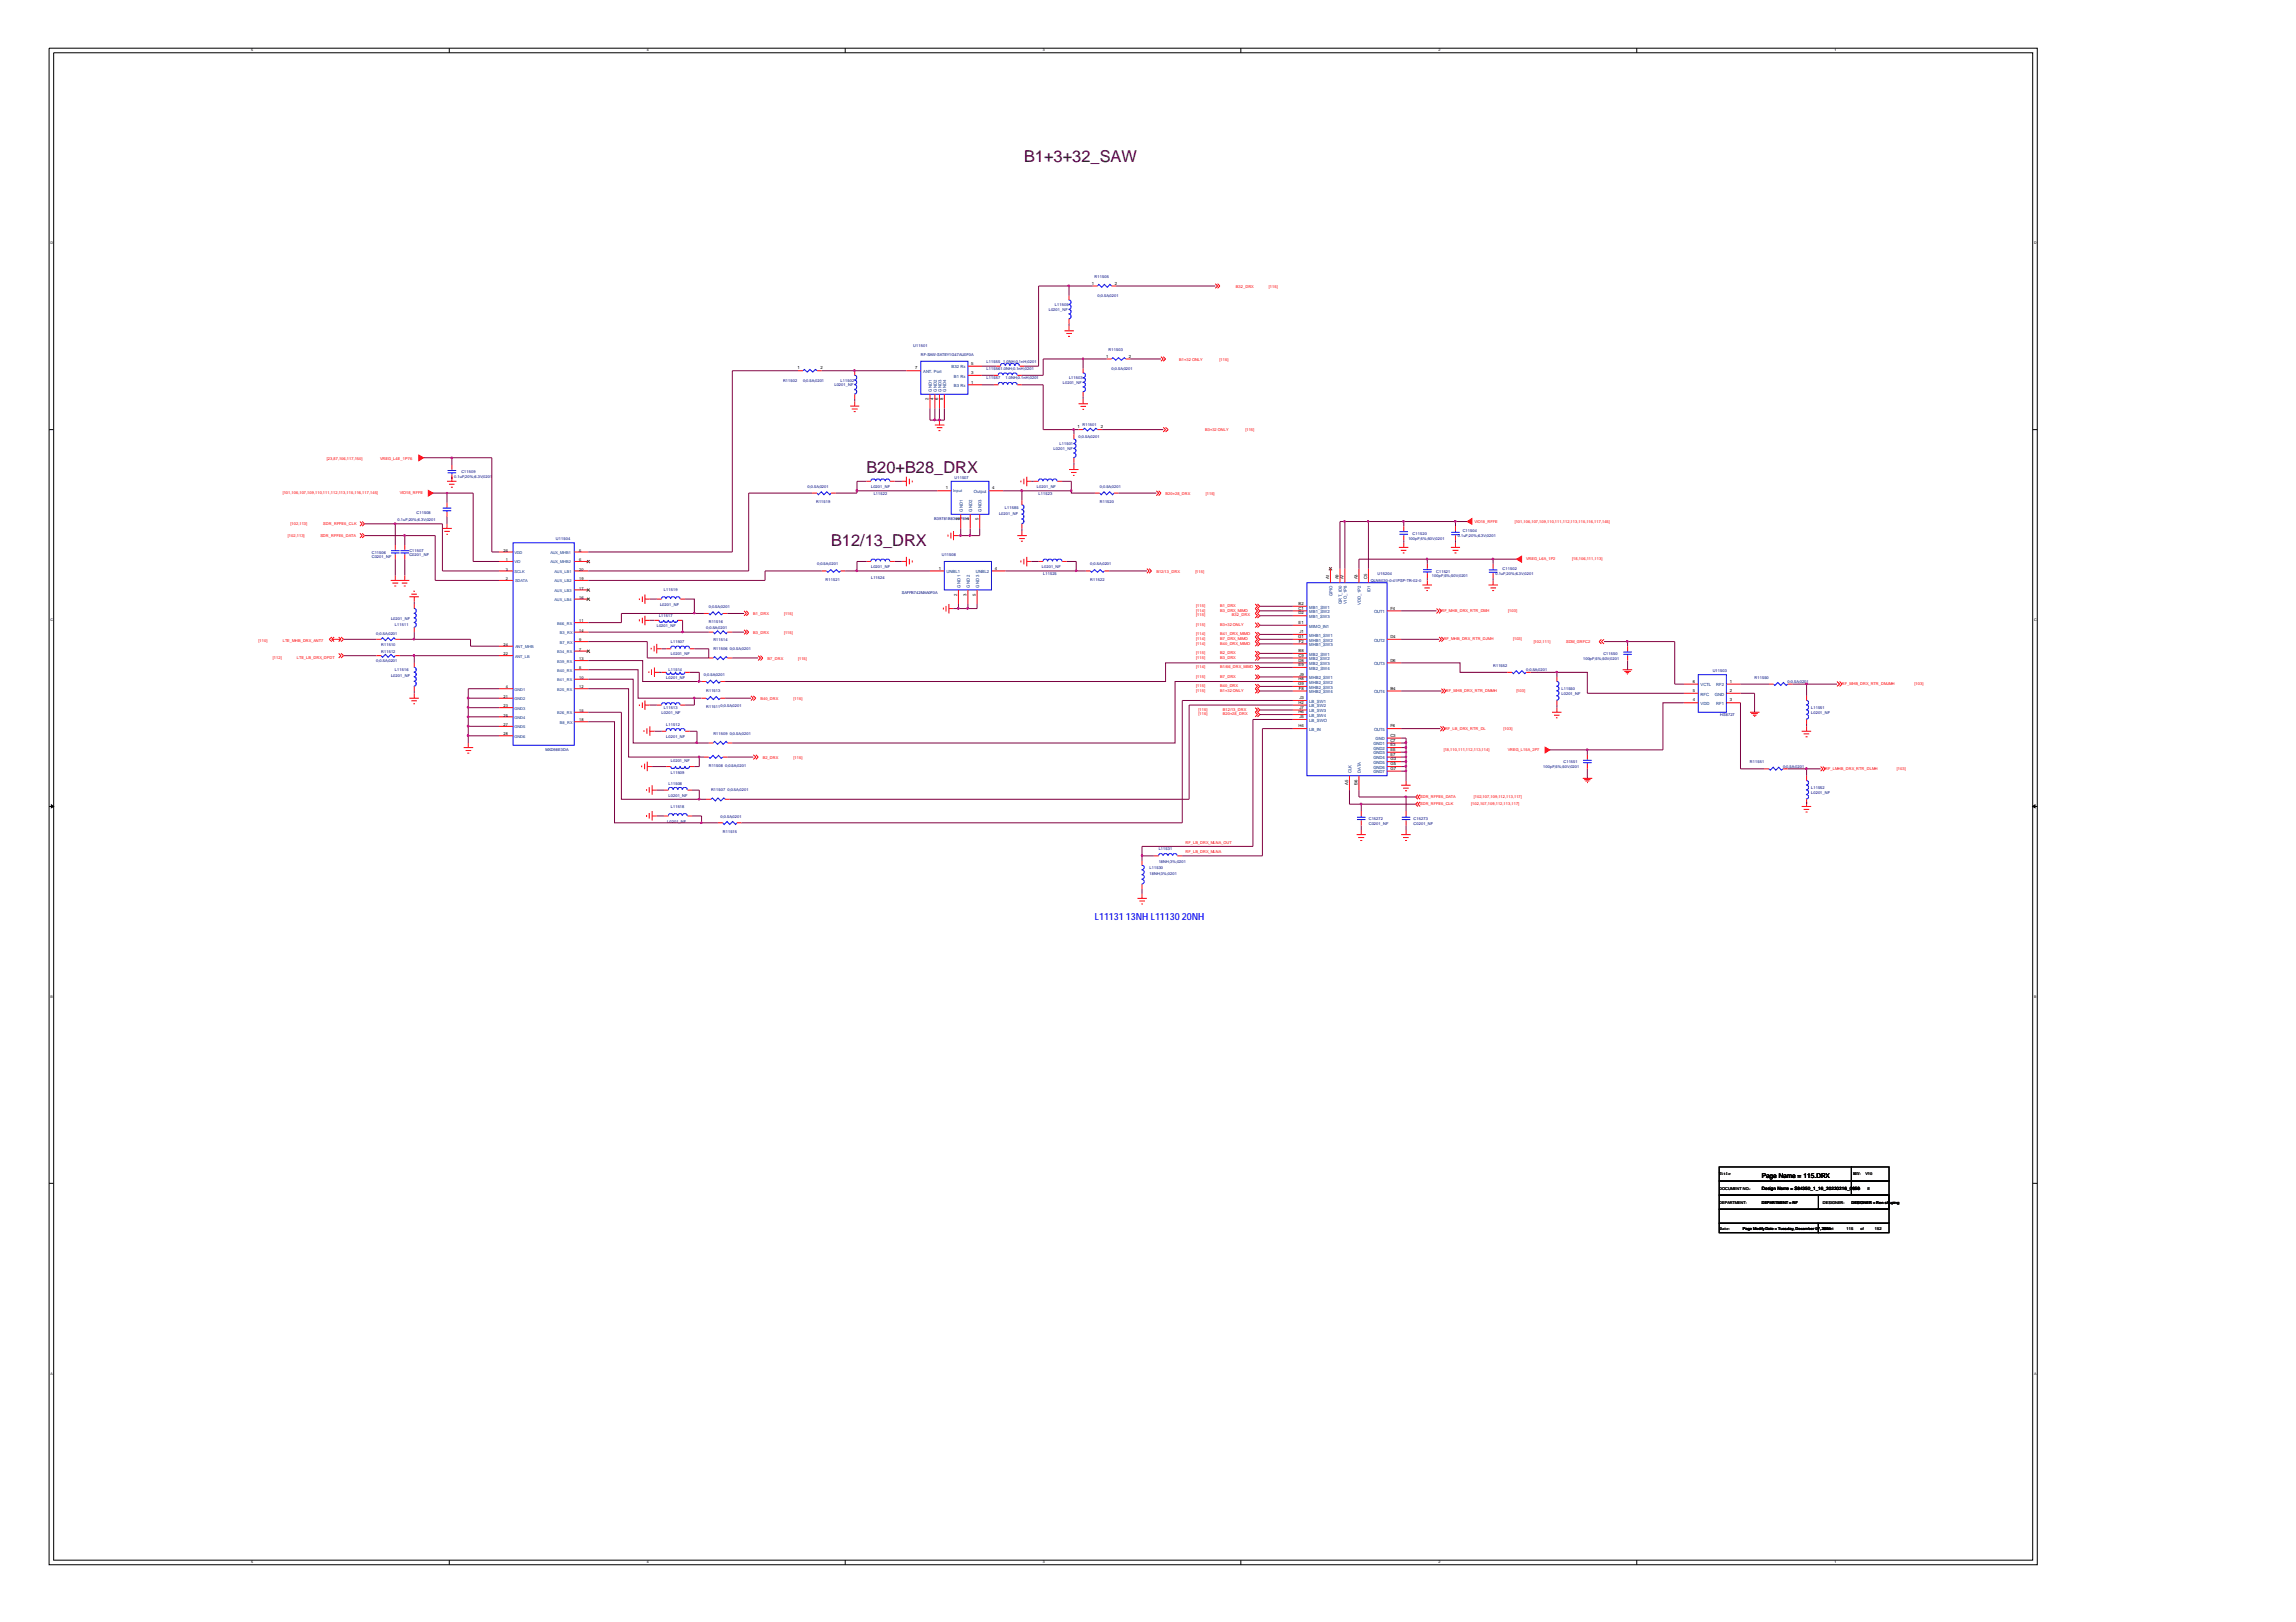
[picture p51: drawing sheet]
<svg xmlns="http://www.w3.org/2000/svg" width="297mm" height="210mm" viewBox="0 0 297 210" stroke-linecap="round" stroke-linejoin="round" font-family="sans-serif">
<defs><g id="words">
<g font-size="2.1" fill="#400040">
<text x="132.5" y="21">B1+3+32_SAW</text>
<text x="112.1" y="61.2">B20+B28_DRX</text>
<text x="107.5" y="70.7">B12/13_DRX</text>
</g>
<g font-size="1.3" fill="#00f">
<text x="141.6" y="119">L11131</text>
<text x="145.7" y="119">13NH L11130</text>
<text x="152.9" y="119">20NH</text>
</g>
<text font-size=".8" x="227.9" y="152.4">Page Name = 115.DRX</text>
<g font-size=".6">
<text x="141.3" y="36.8">1</text>
<text x="144.2" y="36.8">2</text>
<text x="103.2" y="47.8">1</text>
<text x="106.1" y="47.8">2</text>
<text x="118.4" y="47.8">7</text>
<text x="125.6" y="47.2">5</text>
<text x="143.1" y="46.3">1</text>
<text x="146" y="46.3">2</text>
<text x="120.1" y="51.8" transform="rotate(-90 120.1 51.8)">2</text>
<text x="120.8" y="51.8" transform="rotate(-90 120.8 51.8)">4</text>
<text x="121.4" y="51.8" transform="rotate(-90 121.4 51.8)">6</text>
<text x="122" y="51.8" transform="rotate(-90 122 51.8)">8</text>
<text x="125.6" y="48.4">3</text>
<text x="125.6" y="49.6">1</text>
<text x="139.4" y="55.4">1</text>
<text x="142.4" y="55.4">2</text>
<text x="122.3" y="63.3">1</text>
<text x="128.4" y="63.3">4</text>
<text x="124.1" y="67.3" transform="rotate(-90 124.1 67.3)">2</text>
<text x="125.3" y="67.3" transform="rotate(-90 125.3 67.3)">3</text>
<text x="126.6" y="67.3" transform="rotate(-90 126.6 67.3)">5</text>
<text x="121.5" y="73.7">1</text>
<text x="123.8" y="77.1" transform="rotate(-90 123.8 77.1)">2</text>
<text x="125.1" y="77.1" transform="rotate(-90 125.1 77.1)">3</text>
<text x="126.2" y="77.1" transform="rotate(-90 126.2 77.1)">5</text>
<text x="128.7" y="73.7">4</text>
<text x="172" y="75" transform="rotate(-90 172 75)">A1</text>
<text x="173.2" y="75" transform="rotate(-90 173.2 75)">A9</text>
<text x="173.8" y="75" transform="rotate(-90 173.8 75)">A7</text>
<text x="175.6" y="75" transform="rotate(-90 175.6 75)">A3</text>
<text x="176.9" y="75" transform="rotate(-90 176.9 75)">C5</text>
<text x="167.9" y="82.6">G1</text>
<text x="168" y="78.3">B2</text>
<text x="168" y="78.9">C1</text>
<text x="168" y="79.5">D2</text>
<text x="168" y="80.7">E1</text>
<text x="168" y="83.2">F2</text>
<text x="168.1" y="81.9">J1</text>
<text x="179.9" y="82.6">D4</text>
<text x="179.9" y="78.9">F4</text>
<text x="167.9" y="88.7">G9</text>
<text x="168" y="84.4">B8</text>
<text x="168" y="85">C9</text>
<text x="168" y="85.6">D8</text>
<text x="168" y="86.2">E9</text>
<text x="168" y="88">H8</text>
<text x="168" y="89.3">F8</text>
<text x="168.1" y="87.4">J9</text>
<text x="179.9" y="89.3">B4</text>
<text x="179.9" y="85.6">D6</text>
<text x="219" y="89.5">5</text>
<text x="219" y="88.4">6</text>
<text x="223.8" y="88.4">1</text>
<text x="223.8" y="89.5">2</text>
<text x="168" y="91.1">H2</text>
<text x="168" y="94.1">H4</text>
<text x="168" y="92.3">H6</text>
<text x="168.1" y="90.5">J3</text>
<text x="168.1" y="92.9">J5</text>
<text x="168.1" y="91.7">J7</text>
<text x="179.9" y="95.3">C3</text>
<text x="179.9" y="96">C7</text>
<text x="179.9" y="94.1">F6</text>
<text x="219" y="90.8">4</text>
<text x="223.8" y="90.8">3</text>
<text x="174.4" y="101.5" transform="rotate(-90 174.4 101.5)">A5</text>
<text x="175.6" y="101.5" transform="rotate(-90 175.6 101.5)">B6</text>
<text x="179.9" y="96.6">E3</text>
<text x="179.9" y="97.2">E5</text>
<text x="179.9" y="97.8">E7</text>
<text x="179.9" y="98.4">G3</text>
<text x="179.9" y="99">G5</text>
<text x="179.9" y="99.6">G7</text>
<text x="227.9" y="154">Design Name = S84350_1_16_20220216_0959</text>
</g>
<g font-size=".6" fill="#004080">
<text x="123.1" y="47.7">B32 Rx</text>
<text x="119.4" y="48.3">ANT. Port</text>
<text x="120.6" y="50.7" transform="rotate(-90 120.6 50.7)">GND1</text>
<text x="121.2" y="50.7" transform="rotate(-90 121.2 50.7)">GND2</text>
<text x="121.8" y="50.7" transform="rotate(-90 121.8 50.7)">GND3</text>
<text x="122.4" y="50.7" transform="rotate(-90 122.4 50.7)">GND4</text>
<text x="123.4" y="48.9">B1 Rx</text>
<text x="123.4" y="50.1">B3 Rx</text>
<text x="126" y="63.8">Output</text>
<text x="124.5" y="66.3" transform="rotate(-90 124.5 66.3)">GND1</text>
<text x="125.8" y="66.3" transform="rotate(-90 125.8 66.3)">GND2</text>
<text x="127" y="66.3" transform="rotate(-90 127 66.3)">GND3</text>
<text x="122.5" y="74.2">UNBL1</text>
<text x="124.2" y="76" transform="rotate(-90 124.2 76)">GND1</text>
<text x="125.5" y="76" transform="rotate(-90 125.5 76)">GND2</text>
<text x="126.2" y="74.2">UNBL2</text>
<text x="126.7" y="76" transform="rotate(-90 126.7 76)">GND3</text>
<text x="172.4" y="77.2" transform="rotate(-90 172.4 77.2)">GPIO</text>
<text x="177.3" y="76.6" transform="rotate(-90 177.3 76.6)">ID1</text>
<text x="169.4" y="78.8">MB1_SW1</text>
<text x="169.4" y="79.3">MB1_SW2</text>
<text x="169.4" y="80">MB1_SW3</text>
<text x="169.4" y="81.2">MIMO_IN1</text>
<text x="169.4" y="83.6">MHB1_SW3</text>
<text x="169.4" y="83">MHB1_SW2</text>
<text x="169.4" y="82.4">MHB1_SW1</text>
<text x="173.6" y="78.2" transform="rotate(-90 173.6 78.2)">QRT_ID0</text>
<text x="174.2" y="78.1" transform="rotate(-90 174.2 78.1)">VIO_1P8</text>
<text x="176.1" y="78.3" transform="rotate(-90 176.1 78.3)">VDD_1P2</text>
<text x="177.8" y="83">OUT2</text>
<text x="177.8" y="79.3">OUT1</text>
<text x="169.4" y="84.9">MB2_SW1</text>
<text x="169.4" y="85.4">MB2_SW2</text>
<text x="169.4" y="86.1">MB2_SW3</text>
<text x="169.4" y="86.7">MB2_SW4</text>
<text x="169.4" y="89.7">MHB2_SW4</text>
<text x="169.4" y="89.1">MHB2_SW3</text>
<text x="169.4" y="88.5">MHB2_SW2</text>
<text x="169.4" y="87.9">MHB2_SW1</text>
<text x="177.8" y="89.7">OUT4</text>
<text x="177.8" y="86.1">OUT3</text>
<text x="220" y="88.8">VCTL</text>
<text x="222" y="88.8">RF2</text>
<text x="169.4" y="91.5">LB_SW2</text>
<text x="169.4" y="94.6">LB_IN</text>
<text x="169.4" y="92.8">LB_SW4</text>
<text x="169.4" y="90.9">LB_SW1</text>
<text x="169.4" y="93.4">LB_SWO</text>
<text x="169.4" y="92.2">LB_SW3</text>
<text x="177.8" y="94.6">OUT5</text>
<text x="178" y="95.8">GND</text>
<text x="220" y="91.2">VDD</text>
<text x="220" y="90">RFC</text>
<text x="221.9" y="90">GND</text>
<text x="222" y="91.2">RF1</text>
<text x="174.8" y="100.1" transform="rotate(-90 174.8 100.1)">CLK</text>
<text x="176.1" y="100.1" transform="rotate(-90 176.1 100.1)">DATA</text>
<text x="177.7" y="96.4">GND1</text>
<text x="177.7" y="97">GND2</text>
<text x="177.7" y="97.6">GND3</text>
<text x="177.7" y="98.3">GND4</text>
<text x="177.7" y="98.9">GND5</text>
<text x="177.7" y="99.5">GND6</text>
<text x="177.7" y="100.1">GND7</text>
</g>
<g font-size=".5">
<text x="32.5" y="6.7">5</text>
<text x="83.7" y="6.7">4</text>
<text x="134.9" y="6.7">3</text>
<text x="186.1" y="6.7">2</text>
<text x="237.3" y="6.7">1</text>
<text x="6.5" y="31.6">D</text>
<text x="263.1" y="31.6">D</text>
<text x="65.2" y="71.4">26</text>
<text x="74.9" y="71.4">5</text>
<text x="65.4" y="72.6">1</text>
<text x="65.4" y="73.8">3</text>
<text x="65.4" y="75.1">2</text>
<text x="74.9" y="73.8">20</text>
<text x="74.9" y="75.1">19</text>
<text x="74.9" y="76.3">17</text>
<text x="74.9" y="77.5">16</text>
<text x="74.9" y="72.6">6</text>
<text x="6.5" y="80.4">C</text>
<text x="65.2" y="83.6">24</text>
<text x="74.9" y="80.5">11</text>
<text x="74.9" y="83">9</text>
<text x="74.9" y="81.8">14</text>
<text x="263.1" y="80.4">C</text>
<text x="65.2" y="84.8">22</text>
<text x="65.4" y="89.1">4</text>
<text x="74.9" y="86.6">8</text>
<text x="74.9" y="87.9">10</text>
<text x="74.9" y="89.1">12</text>
<text x="74.9" y="84.2">7</text>
<text x="74.9" y="85.4">13</text>
<text x="65.2" y="90.3">21</text>
<text x="65.2" y="91.5">23</text>
<text x="65.2" y="92.7">25</text>
<text x="65.2" y="94">27</text>
<text x="65.2" y="95.2">28</text>
<text x="74.9" y="92.1">15</text>
<text x="74.9" y="93.4">18</text>
<text x="6.5" y="129.1">B</text>
<text x="263.1" y="129.1">B</text>
<text x="222.4" y="152.1">Title</text>
<text x="222.4" y="153.9">DOCUMENT NO.:</text>
<text x="222.4" y="155.8">DEPARTMENT:</text>
<text x="227.9" y="155.8">DEPARTMENT = RF</text>
<text x="235.8" y="155.8">DESIGNER:</text>
<text x="239.5" y="155.8">DESIGNER = Ren shuping</text>
<text x="239.7" y="153.9">Size</text>
<text x="239.7" y="152.1">REV:</text>
<text x="241.3" y="152.1">V10</text>
<text x="241.6" y="153.9">E</text>
<text x="222.5" y="159.1">Date:</text>
<text x="225.5" y="159.2">Page ModifyDate = Tuesday, December 07, 2021</text>
<text x="235.8" y="159.2">Sheet</text>
<text x="238.9" y="159.2">115</text>
<text x="240.7" y="159.2">of</text>
<text x="242.6" y="159.2">152</text>
<text x="6.5" y="177.9">A</text>
<text x="263.1" y="177.9">A</text>
<text x="32.5" y="202.3">5</text>
<text x="83.7" y="202.3">4</text>
<text x="134.9" y="202.3">3</text>
<text x="186.1" y="202.3">2</text>
<text x="237.3" y="202.3">1</text>
</g>
<g font-size=".5" fill="#000080">
<text x="141.6" y="35.9">R11505</text>
<text x="135.7" y="40.3">L0201_NF</text>
<text x="136.5" y="39.6">L11505</text>
<text x="142" y="38.5">0;0.5A;0201</text>
<text x="118.2" y="44.8">U11501</text>
<text x="119.1" y="46">RF-SAW-SATEY1G47AU0F0A</text>
<text x="127.6" y="47.9">L115561.0NH;0.1nH;0201</text>
<text x="127.6" y="47">L11555</text>
<text x="129.8" y="47">1.0NH;0.1nH;0201</text>
<text x="143.4" y="45.4">R11503</text>
<text x="143.8" y="47.9">0;0.5A;0201</text>
<text x="101.3" y="49.4">R11502</text>
<text x="103.9" y="49.5">0;0.5A;0201</text>
<text x="107.9" y="50">L0201_NF</text>
<text x="108.8" y="49.4">L11502</text>
<text x="127.6" y="49.1">L11557</text>
<text x="130.1" y="49.1">1.0NH;0.1nH;0201</text>
<text x="137.5" y="49.7">L0201_NF</text>
<text x="138.3" y="49.1">L11503</text>
<text x="136.3" y="58.2">L0201_NF</text>
<text x="137.1" y="57.6">L11501</text>
<text x="139.5" y="56.7">0;0.5A;0201</text>
<text x="140" y="55.2">R11501</text>
<text x="58.8" y="61.9">0.1uF;20%;6.3V;0201</text>
<text x="59.7" y="61.3">C11509</text>
<text x="104.5" y="63.1">0;0.5A;0201</text>
<text x="105.6" y="65.1">R11519</text>
<text x="112.7" y="63.2">L0201_NF</text>
<text x="113" y="64">L11522</text>
<text x="123.5" y="61.9">U11507</text>
<text x="130" y="65.8">L11585</text>
<text x="134.2" y="63.2">L0201_NF</text>
<text x="134.4" y="64">L11523</text>
<text x="142.3" y="65.1">R11520</text>
<text x="142.3" y="63.1">0;0.5A;0201</text>
<text x="48.1" y="71.6">C11506</text>
<text x="51.4" y="67.4">0.1uF;20%;6.3V;0201</text>
<text x="53" y="71.4">C11507</text>
<text x="53" y="71.9">C0201_NF</text>
<text x="53.9" y="66.5">C11508</text>
<text x="71.9" y="69.9">U11504</text>
<text x="120.9" y="67.3">B39781B8369P810</text>
<text x="121.8" y="71.9">U11508</text>
<text x="129.2" y="66.6">L0201_NF</text>
<text x="182.2" y="69.8">100pF;5%;50V;0201</text>
<text x="182.8" y="69.2">C11520</text>
<text x="188.6" y="69.5">0.1uF;20%;6.3V;0201</text>
<text x="189.2" y="68.9">C11504</text>
<text x="48.1" y="72.2">C0201_NF</text>
<text x="85.9" y="76.5">L11519</text>
<text x="105.7" y="73.2">0;0.5A;0201</text>
<text x="106.8" y="75.2">R11521</text>
<text x="112.7" y="75">L11524</text>
<text x="112.7" y="73.5">L0201_NF</text>
<text x="116.7" y="76.8">SAFFB742MAA0F0A</text>
<text x="134.8" y="73.5">L0201_NF</text>
<text x="135" y="74.4">L11525</text>
<text x="141.1" y="75.2">R11522</text>
<text x="141.1" y="73.2">0;0.5A;0201</text>
<text x="177.3" y="75.3">QLN5030-0-41PSP-TR-02-0</text>
<text x="178.2" y="74.4">U15204</text>
<text x="185.3" y="74.7">100pF;5%;50V;0201</text>
<text x="185.8" y="74.1">C11521</text>
<text x="193.5" y="74.4">0.1uF;20%;6.3V;0201</text>
<text x="194.4" y="73.8">C11502</text>
<text x="48.7" y="82.2">0;0.5A;0201</text>
<text x="49.3" y="83.5">R11510</text>
<text x="50.6" y="80.2">L0201_NF</text>
<text x="51.1" y="81">L11511</text>
<text x="85" y="81.1">L0201_NF</text>
<text x="85.3" y="79.9">L11517</text>
<text x="85.4" y="78.4">L0201_NF</text>
<text x="86.8" y="83.2">L11507</text>
<text x="91.4" y="81.4">0;0.5A;0201</text>
<text x="91.7" y="80.7">R11516</text>
<text x="91.7" y="78.7">0;0.5A;0201</text>
<text x="92.3" y="82.9">R11514</text>
<text x="48.7" y="85.7">0;0.5A;0201</text>
<text x="49.3" y="84.5">R11512</text>
<text x="50.6" y="87.6">L0201_NF</text>
<text x="51.1" y="86.9">L11516</text>
<text x="86.2" y="87.8">L0201_NF</text>
<text x="86.5" y="86.9">L11514</text>
<text x="86.8" y="84.8">L0201_NF</text>
<text x="91.1" y="87.5">0;0.5A;0201</text>
<text x="91.4" y="89.5">R11513</text>
<text x="92.3" y="84.1">R11506</text>
<text x="94.4" y="84.1">0;0.5A;0201</text>
<text x="193.2" y="86.3">R11552</text>
<text x="197.4" y="86.9">0;0.5A;0201</text>
<text x="202" y="89.3">L11550</text>
<text x="202" y="89.9">L0201_NF</text>
<text x="204.8" y="85.4">100pF;5%;50V;0201</text>
<text x="207.4" y="84.8">C11550</text>
<text x="221.6" y="87">U11503</text>
<text x="227" y="87.8">R11550</text>
<text x="231.3" y="88.4">0;0.5A;0201</text>
<text x="85.6" y="92.4">L0201_NF</text>
<text x="85.9" y="91.8">L11513</text>
<text x="86.2" y="93.9">L11512</text>
<text x="86.2" y="95.5">L0201_NF</text>
<text x="91.4" y="91.7">R11511</text>
<text x="92.3" y="95.1">R11509</text>
<text x="93.2" y="91.5">0;0.5A;0201</text>
<text x="94.4" y="95.1">0;0.5A;0201</text>
<text x="222.5" y="92.7">HS8727</text>
<text x="234.3" y="91.8">L11551</text>
<text x="234.3" y="92.4">L0201_NF</text>
<text x="70.6" y="97.2">MXD98E3DA</text>
<text x="86.5" y="101.5">L11508</text>
<text x="86.8" y="100.2">L11509</text>
<text x="86.8" y="98.6">L0201_NF</text>
<text x="91.7" y="99.3">R11508</text>
<text x="93.8" y="99.3">0;0.5A;0201</text>
<text x="199.6" y="99.4">100pF;5%;50V;0201</text>
<text x="202.3" y="98.8">C11551</text>
<text x="226.4" y="98.8">R11551</text>
<text x="230.7" y="99.4">0;0.5A;0201</text>
<text x="86.3" y="106.4">L0201_NF</text>
<text x="86.5" y="103.1">L0201_NF</text>
<text x="86.8" y="104.6">L11518</text>
<text x="92" y="102.4">R11507</text>
<text x="93.2" y="105.8">0;0.5A;0201</text>
<text x="93.5" y="107.8">R11515</text>
<text x="94.1" y="102.4">0;0.5A;0201</text>
<text x="177.1" y="106.1">C15272</text>
<text x="177.1" y="106.8">C0201_NF</text>
<text x="182.9" y="106.1">C15273</text>
<text x="182.9" y="106.8">C0201_NF</text>
<text x="234.3" y="102.1">L11552</text>
<text x="234.3" y="102.8">L0201_NF</text>
<text x="148.7" y="112.5">L11530</text>
<text x="148.7" y="113.2">18NH;3%;0201</text>
<text x="149.9" y="110">L11531</text>
<text x="149.9" y="111.6">18NH;3%;0201</text>
</g>
<g font-size=".5" fill="#f00">
<text x="159.9" y="37.2">B32_DRX</text>
<text x="164.2" y="37.2">[115]</text>
<text x="152.6" y="46.7">B1+32 ONLY</text>
<text x="157.8" y="46.7">[115]</text>
<text x="42.3" y="59.5">[23,87,106,117,150]</text>
<text x="49.2" y="59.5">VREG_L4E_1P76</text>
<text x="155.9" y="55.8">B3+32 ONLY</text>
<text x="161.1" y="55.8">[115]</text>
<text x="36.6" y="63.9">[101,106,107,109,110,111,112,113,115,116,117,145]</text>
<text x="51.7" y="63.9">VIO18_RFFE</text>
<text x="150.8" y="64">B20+28_DRX</text>
<text x="156" y="64">[115]</text>
<text x="37.3" y="69.4">[102,113]</text>
<text x="37.6" y="67.9">[102,113]</text>
<text x="41.4" y="69.4">SDR_RFFE5_DATA</text>
<text x="41.8" y="67.9">SDR_RFFE5_CLK</text>
<text x="190.8" y="67.6">VIO18_RFFE</text>
<text x="196" y="67.6">[101,106,107,109,110,111,112,113,115,116,117,145]</text>
<text x="149.6" y="74.1">B12/13_DRX</text>
<text x="154.6" y="74.1">[115]</text>
<text x="197.4" y="72.5">VREG_L6A_1P2</text>
<text x="203.4" y="72.5">[18,106,111,113]</text>
<text x="33.4" y="83.1">[110]</text>
<text x="36.6" y="83.1">LTE_MHB_DRX_ANT7</text>
<text x="97.5" y="82">B3_DRX</text>
<text x="97.5" y="79.6">B1_DRX</text>
<text x="101.4" y="82">[115]</text>
<text x="101.4" y="79.6">[115]</text>
<text x="154.8" y="79.1">[114]</text>
<text x="154.8" y="78.5">[115]</text>
<text x="154.8" y="79.8">[115]</text>
<text x="154.8" y="81">[115]</text>
<text x="154.8" y="82.8">[114]</text>
<text x="154.8" y="82.2">[114]</text>
<text x="154.8" y="83.4">[114]</text>
<text x="157.9" y="79.1">B3_DRX_MIMO</text>
<text x="157.9" y="78.5">B1_DRX</text>
<text x="157.9" y="81">B3+32 ONLY</text>
<text x="157.9" y="82.8">B7_DRX_MIMO</text>
<text x="157.9" y="82.2">B41_DRX_MIMO</text>
<text x="157.9" y="83.4">B40_DRX_MIMO</text>
<text x="159.4" y="79.8">B32_DRX</text>
<text x="186.5" y="79.2">RF_MHB_DRX_RTR_DMH</text>
<text x="186.8" y="82.9">RF_MHB_DRX_RTR_DJMH</text>
<text x="195.1" y="79.2">[103]</text>
<text x="195.7" y="82.9">[103]</text>
<text x="198.4" y="83.2">[102,111]</text>
<text x="202.6" y="83.2">SDM_GRFC2</text>
<text x="35.3" y="85.2">[112]</text>
<text x="38.4" y="85.2">LTE_LB_DRX_DPDT</text>
<text x="99.3" y="85.4">B7_DRX</text>
<text x="103.3" y="85.4">[115]</text>
<text x="154.8" y="85.2">[115]</text>
<text x="154.8" y="86.5">[114]</text>
<text x="154.8" y="89.5">[115]</text>
<text x="154.8" y="84.6">[115]</text>
<text x="154.8" y="87.7">[115]</text>
<text x="154.8" y="88.9">[115]</text>
<text x="157.9" y="85.2">B3_DRX</text>
<text x="157.9" y="86.5">B1/66_DRX_MIMO</text>
<text x="157.9" y="89.5">B1+32 ONLY</text>
<text x="157.9" y="84.6">B2_DRX</text>
<text x="157.9" y="87.7">B7_DRX</text>
<text x="157.9" y="88.9">B40_DRX</text>
<text x="187.1" y="89.6">RF_MHB_DRX_RTR_DMMH</text>
<text x="196.2" y="89.6">[103]</text>
<text x="238.3" y="88.7">RF_MHB_DRX_RTR_DMJMH</text>
<text x="247.7" y="88.7">[103]</text>
<text x="98.4" y="90.6">B40_DRX</text>
<text x="102.7" y="90.6">[115]</text>
<text x="155.1" y="92.6">[115]</text>
<text x="155.1" y="92">[115]</text>
<text x="158.2" y="92.6">B20+28_DRX</text>
<text x="158.2" y="92">B12/13_DRX</text>
<text x="186.9" y="94.5">RF_LB_DRX_RTR_DL</text>
<text x="194.5" y="94.5">[103]</text>
<text x="98.7" y="98.2">B2_DRX</text>
<text x="102.7" y="98.2">[115]</text>
<text x="186.8" y="97.1">[18,110,111,112,113,114]</text>
<text x="195.1" y="97.1">VREG_L15A_2P7</text>
<text x="236.1" y="99.6">RF_LMHB_DRX_RTR_DLMH</text>
<text x="245.4" y="99.6">[103]</text>
<text x="183.7" y="103.3">SDR_RFFE5_DATA</text>
<text x="183.7" y="104.2">SDR_RFFE5_CLK</text>
<text x="190.3" y="104.2">[102,107,109,112,113,117]</text>
<text x="190.7" y="103.3">[102,107,109,112,113,117]</text>
<text x="153.4" y="109.2">RF_LB_DRX_MLNA_OUT</text>
<text x="153.4" y="110.4">RF_LB_DRX_MLNA</text>
</g>
<g font-size=".5" fill="#004080">
<text x="123.3" y="63.7">Input</text>
<text x="66.5" y="71.7">VDD</text>
<text x="71.2" y="71.7">AUX_MHB1</text>
<text x="66.5" y="72.9">VIO</text>
<text x="66.5" y="74.1">SCLK</text>
<text x="66.6" y="75.4">SDATA</text>
<text x="71.2" y="72.9">AUX_MHB2</text>
<text x="71.8" y="74.1">AUX_LB1</text>
<text x="71.8" y="75.4">AUX_LB2</text>
<text x="71.8" y="76.6">AUX_LB3</text>
<text x="71.8" y="77.8">AUX_LB4</text>
<text x="66.7" y="83.9">ANT_MHB</text>
<text x="72.1" y="80.9">B66_RX</text>
<text x="72.4" y="83.3">B7_RX</text>
<text x="72.4" y="82.1">B3_RX</text>
<text x="66.5" y="89.4">GND1</text>
<text x="66.6" y="85.1">ANT_LB</text>
<text x="72.1" y="87">B40_RX</text>
<text x="72.1" y="88.2">B41_RX</text>
<text x="72.1" y="89.4">B25_RX</text>
<text x="72.1" y="84.5">B34_RX</text>
<text x="72.1" y="85.7">B39_RX</text>
<text x="66.5" y="90.6">GND2</text>
<text x="66.5" y="91.8">GND3</text>
<text x="66.5" y="93.1">GND4</text>
<text x="66.5" y="94.2">GND5</text>
<text x="66.5" y="95.5">GND6</text>
<text x="72.1" y="92.4">B26_RX</text>
<text x="72.4" y="93.7">B8_RX</text>
</g>
</g></defs>
<g fill="none" stroke="#000" stroke-width=".13">
<path d="M6.3 6.2h257.3v196.3h-257.3zM6.9 6.8h256.1v195.1h-256.1zM58.1 6.2v.6M109.3 6.2v.6M160.5 6.2v.6M211.8 6.2v.6M6.4 55.6h.5M263 55.6h.6M6.4 104.4h.5M263 104.4h.6M6.4 153.1h.5M222.4 151h17.1v1.8h-17.1z"/>
<path d="M222.4 152.8h17.1v1.9h-17.1zM222.4 158.3h12.8v1.2h-12.8zM222.4 156.5h22v1.8h-22zM222.4 154.7h22v1.8h-22zM235.2 158.3h9.2v1.2h-9.2zM235.2 154.7h9.2v1.8h-9.2zM239.5 151h4.9v1.8h-4.9zM239.5 152.8h4.9v1.9h-4.9zM263 153.1h.6M58.1 201.9v.6M109.3 201.9v.6M160.5 201.9v.6"/>
<path d="M211.8 201.9v.6"/>
</g>
<g fill="#000" stroke="#000" stroke-width=".13">
<path d="M6.6 104.2l.3 .2-.3 .1z" fill-rule="evenodd"/>
<path d="M263 104.4l.3-.2v.3z" fill-rule="evenodd"/>
</g>
<g fill="none" stroke="#f00" stroke-width=".13">
<path d="M138.3 38.2v.6M141.4 37h.6M143.8 37h.6M157.2 36.7l.3 .3-.3 .3M157.5 36.7l.3 .3-.3 .3M103.3 48h.6M105.7 48h.6M110 52.5h1.2M110.2 52.9h.8M110.4 53.3h.3M110.6 48v.6M110.6 51v.6"/>
<path d="M110.6 52v.5M117.3 48h1.8M120.3 51v1.8M120.9 55h1.3M120.9 51v1.8M121.2 55.3h.7M121.4 55.7h.3M121.5 51v1.8M121.5 54.4v.6M122.2 51v1.8M125.2 49.8h1.8M125.2 48.6h1.8"/>
<path d="M125.2 47.4h1.8M128.6 49.8h.6M128.6 48.6h.6M128.9 47.4h.6M131.6 49.8h.6M131.6 48.6h.6M131.9 47.4h.6M137.7 42.8h1.2M138 43.2h.7M138.2 43.5h.2M138.3 41.3v.6M138.3 42.2v.6"/>
<path d="M138.9 56.2v.6M138.9 59.2v.7M139.5 52.3h1.3M139.5 55.6h.6M139.8 52.6h.7M140 53h.3M140.1 47.7v.6M140.1 50.7v.6M140.1 51.6v.7M142 55.6h.6M143.2 46.5h.6M145.6 46.5h.6"/>
<path d="M150.2 46.2l.3 .3-.3 .3M150.5 55.3l.3 .3-.3 .3M150.5 46.2l.3 .3-.3 .3M150.8 55.3l.3 .3-.3 .3M46.6 69l.3 .3-.3 .3M46.6 67.5l.3 .3-.3 .3M46.9 69l.3 .3-.3 .3M46.9 67.5l.3 .3-.3 .3M50.5 75.1h2.5M50.8 75.5h.7M51 75.8h.3M51.1 70.5v.6"/>
<path d="M51.1 71.8v.6M51.1 74.5v.6M52 75.5h.7M52.2 75.8h.3M52.4 70.5v.6M52.4 71.8v.6M52.4 74.5v.6M53 77.2h1.2M53.2 76.9h.7M53.5 76.5h.2M53.6 77.2v.7M53.6 78.2v.6"/>
<path d="M57.2 68.4h1.3M57.5 68.8h.7M57.7 69.1h.3M57.8 62.3h1.3M57.8 65v.7M57.8 66.3v.6M57.8 67.8v.6M58.1 62.7h.7M58.3 63h.3M58.5 60.2v.6M58.5 61.4v.9M64.6 75.1h1.8"/>
<path d="M64.6 72.7h1.8M64.6 73.9h1.8M64.6 71.4h1.8M74.3 77.5h1.8M74.3 75.1h1.8M74.3 72.7h1.8M74.3 73.9h1.8M74.3 76.3h1.8M74.3 71.4h1.8M82.7 77.4v.3M83.1 77.2v.7M83.1 79.9v.8"/>
<path d="M83.4 76.9v1.3M83.4 79.7v1.2M83.4 77.5h.7M85 77.5h.6M88 77.5h.6M91.1 79.4h.6M93.5 79.4h.6M96.3 79.1l.3 .3-.3 .3M96.6 79.1l.3 .3-.3 .3M105.1 63.8h.6M106.3 73.9h.6M107.5 63.8h.6"/>
<path d="M108.8 73.9h.5M112.1 62.3h.6M112.1 72.7h.6M115.1 62.3h.6M115.1 72.7h.6M116.7 62.3h.6M116.7 72.7h.6M117.3 61.7v1.2M117.3 72.1v1.2M117.6 61.9v.8M117.6 72.3v.7M118 62.2v.2"/>
<path d="M118 72.5v.3M120.3 73.9h1.9M121.2 63.5h1.9M122 78.6v.3M122.4 78.4v.7M122.6 69.2v.2M122.8 78.8h.6M122.8 78.2v1.2M123 68.9v.8M123.4 68.7v1.2M123.4 69.3h.6M124 76.3v1.9"/>
<path d="M124.3 66.6v1.8M125.2 76.3v1.9M125.5 66.6v1.8M126.4 76.3v1.9M126.7 66.6v1.8M127.9 63.5h1.9M128.3 73.9h1.8M131.6 69.3h1.2M131.9 69.7h.7M132.1 62.2v.2M132.1 72.5v.3M132.1 70h.2"/>
<path d="M132.2 64.7v.6M132.2 67.8v.6M132.2 68.7v.6M132.5 61.9v.8M132.5 72.3v.7M132.8 62.3h.6M132.8 72.7h.6M132.8 61.7v1.2M132.8 72.1v1.2M133.7 62.3h.7M134.4 72.7h.6M136.8 62.3h.6"/>
<path d="M137.4 72.7h.6M138.3 60.8h1.2M138.6 61.1h.7M138.8 61.5h.2M138.9 60.2v.6M140.5 73.9h.6M141.6 63.8h.7M142.9 73.9h.6M144.1 63.8h.6M148.4 73.6l.3 .3-.3 .3M148.7 73.6l.3 .3-.3 .3M149.6 63.5l.3 .3-.3 .3"/>
<path d="M149.9 63.5l.3 .3-.3 .3M162.4 78.2l.3 .3-.3 .3 .3 .3-.3 .3 .3 .3-.3 .3M162.7 78.2l.3 .3-.3 .3 .3 .3-.3 .3 .3 .3-.3 .3M167.3 78.5h1.8M167.3 79.1h1.8M167.3 79.7h1.8M172.1 73.6v1.8M173.4 73.6v1.8M174 73.6v1.8M175.8 73.6v1.8M177 73.6v1.8M179.5 79.1h1.8"/>
<path d="M181 70.8h1.2M181.2 71.2h.7M181.5 71.6h.2M181.6 68.1v.6M181.6 69.3v.6M181.6 70.2v.6M184 75.7h1.3M184.3 76.1h.7M184.5 76.4h.2M184.7 73v.6M184.7 74.2v.6M184.7 75.1v.6"/>
<path d="M185.8 78.8l.4 .3-.4 .3M186.2 78.8l.3 .3-.3 .3M187.7 70.8h1.2M187.9 71.2h.8M188.2 71.6h.2M188.3 68.1v.6M188.3 69.3v.6M188.3 70.2v.6M192.6 75.7h1.2M192.8 76.1h.7M193 76.4h.3M193.2 73v.6"/>
<path d="M193.2 74.2v.6M193.2 75.1v.6M42.9 82.7l.3 .3M42.9 82.7h1.2M42.9 82.4l-.3 .3 .3 .3M43.2 82.4l-.3 .3M43.8 84.6l.3 .3-.3 .2M43.8 82.4l.3 .3M44.1 84.6l.3 .3-.3 .2M44.1 82.4l.3 .3-.3 .3M44.1 82.7l-.3 .3M48.7 82.7h.6"/>
<path d="M48.7 84.9h.6M51.1 82.7h.6M51.1 84.9h.6M53 90.4h1.2M53.2 90.7h.7M53.5 91.1h.2M53.6 81.2v.6M53.6 85.8v.6M53.6 88.8v.6M53.6 89.7v.7M60 96.7h1.2M60.2 97.1h.8"/>
<path d="M60.5 97.5h.2M60.6 96.2v.5M64.6 90.4h1.8M64.6 84.9h1.8M64.6 89.1h1.8M64.6 83.6h1.8M64.6 91.6h1.8M64.6 92.8h1.8M64.6 94h1.8M64.6 95.2h1.8M74.3 86.7h1.8M74.3 92.2h1.8"/>
<path d="M74.3 81.8h1.8M74.3 93.4h1.8M74.3 83h1.8M74.3 87.9h1.8M74.3 80.6h1.8M74.3 89.1h1.8M74.3 84.3h1.8M74.3 85.5h1.8M82.7 80.2v.2M82.7 91.2v.2M83 99.1v.2M83.1 90.9v.7"/>
<path d="M83.3 94.5v.2M83.4 98.8v.7M83.4 90.6v1.3M83.4 80.3h.7M83.4 91.2h.7M83.7 94.2v.8M83.7 98.6v1.2M83.7 99.2h.7M83.9 86.9v.2M84.1 94.6h.6M84.1 94v1.2M84.2 83.8v.2"/>
<path d="M84.3 86.6v.7M84.6 83.6v.7M84.7 80.3h.6M84.7 87h.6M84.7 86.4v1.2M85 83.3v1.3M85 84h.6M85 91.2h.6M85.6 94.6h.6M85.6 87h.6M86.2 84h.6M86.2 99.2h.6"/>
<path d="M87.7 80.3h.6M88 91.2h.6M88.6 94.6h.6M88.6 87h.6M89.2 84h.6M89.2 99.2h.6M90.8 90.4h.6M90.8 88.2h.6M91.1 98h.6M91.7 85.1h.6M91.7 81.8h.6M91.7 96.2h.6"/>
<path d="M93.2 90.4h.6M93.2 88.2h.6M93.5 98h.6M94.1 85.1h.6M94.1 81.8h.6M94.1 96.2h.6M96.3 81.5l.3 .3-.3 .3M96.6 81.5l.3 .3-.3 .3M97.2 90.1l.3 .3-.3 .2M97.5 97.7l.3 .3-.3 .3M97.5 90.1l.3 .3-.3 .2M97.8 97.7l.3 .3-.3 .3"/>
<path d="M98.1 84.9l.3 .2-.3 .4M98.4 84.9l.3 .2-.3 .4M162.4 80.6l.3 .3-.3 .3M162.4 81.8l.3 .3-.3 .3 .3 .3-.3 .3 .3 .3-.3 .3M162.4 84.3l.3 .3-.3 .3 .3 .2-.3 .4M162.4 86.1l.3 .3-.3 .3M162.4 88.5l.3 .3-.3 .3 .3 .3-.3 .3M162.4 87.3l.3 .3-.3 .3M162.4 91.6l.3 .3-.3 .3 .3 .3-.3 .3M162.7 80.6l.3 .3-.3 .3M162.7 81.8l.3 .3-.3 .3 .3 .3-.3 .3 .3 .3-.3 .3M162.7 84.3l.3 .3-.3 .3 .3 .2-.3 .4"/>
<path d="M162.7 86.1l.3 .3-.3 .3M162.7 88.5l.3 .3-.3 .3 .3 .3-.3 .3M162.7 87.3l.3 .3-.3 .3M162.7 91.6l.3 .3-.3 .3 .3 .3-.3 .3M167.3 91.2h1.8M167.3 82.7h1.8M167.3 85.1h1.8M167.3 89.4h1.8M167.3 84.6h1.8M167.3 85.8h1.8M167.3 80.9h1.8M167.3 86.4h1.8"/>
<path d="M167.3 83.3h1.8M167.3 94.3h1.8M167.3 88.8h1.8M167.3 92.5h1.8M167.3 88.2h1.8M167.3 82.1h1.8M167.3 90.6h1.8M167.3 93.1h1.8M167.3 91.9h1.8M167.3 87.6h1.8M179.5 96.7h1.8M179.5 99.2h1.8"/>
<path d="M179.5 82.7h1.8M179.5 98h1.8M179.5 96.2h1.8M179.5 89.4h1.8M179.5 95.5h1.8M179.5 85.8h1.8M179.5 97.3h1.8M179.5 94.3h1.8M179.5 98.6h1.8M179.5 99.8h1.8M186.2 82.4l.3 .3-.3 .3M186.4 94l.2 .3-.2 .3"/>
<path d="M186.5 89.1l.3 .3-.3 .3M186.5 82.4l.3 .3-.3 .3M186.6 94l.3 .3-.3 .3M186.8 89.1l.3 .3-.3 .3M195 87h.6M197.4 87h.6M200.8 92.2h1.2M201 92.6h.8M201.3 92.9h.2M201.4 87.6v.6M201.4 90.6v.6M201.4 91.6v.6"/>
<path d="M205.4 97.7v.6M205.4 98.9v.6M207.2 82.7l-.3 .3 .3 .3M207.5 82.7l-.3 .3 .3 .3M209.9 86.7h1.3M210.1 86.9h.9M210.3 87.1h.5M210.5 87.2h.1M210.6 83.6v.7M210.6 84.9v.6M217.8 88.5h1.9M217.8 89.7h1.9"/>
<path d="M217.8 90.9h1.9M223.4 88.5h1.8M223.4 89.7h1.8M223.4 90.9h1.8M226.4 92.2h1.2M226.6 92.3h.8M226.8 92.6h.4M226.9 92.7h.2M228.2 99.5h.7M228.9 88.5h.5M230.7 99.5h.6M231.3 88.5h.6"/>
<path d="M233.1 94.6h1.2M233.3 95h.8M233.6 95.3h.2M233.7 90.1v.5M233.7 93.1v.6M233.7 94v.6M235.5 99.2l.3 .3-.3 .3M235.8 99.2l.3 .3-.3 .3M237.7 88.2l.3 .3-.3 .3M238 88.2l.3 .3-.3 .3M83.7 102.1v.2M83.7 105.5v.2"/>
<path d="M84 101.9v.7M84 105.2v.7M84.4 102.2h.6M84.4 105.6h.6M84.4 101.6v1.2M84.4 105v1.2M85.9 102.2h.6M85.9 105.6h.6M88.9 102.2h.6M88.9 105.6h.6M91.4 103.4h.6M92.9 106.5h.6"/>
<path d="M93.8 103.4h.6M95.3 106.5h.6M147.2 116.3h1.2M147.4 116.6h.7M147.7 117h.2M147.7 111.4v.6M147.7 114.4v.6M147.7 115.6v.7M149.3 110.8h.6M152.3 110.8h.7M174.6 100.4v1.8M175.5 108h1.2"/>
<path d="M175.7 108.4h.8M175.8 100.4v1.8M176 108.8h.2M176.1 105v.6M176.1 106.2v.6M176.1 107.4v.6M181.3 101.6h1.2M181.3 108h1.2M181.5 102h.7M181.5 108.4h.7M181.8 102.3h.2M181.8 108.8h.2"/>
<path d="M181.9 101v.6M181.9 105v.6M181.9 106.2v.6M181.9 107.4v.6M183.4 102.8l-.3 .3 .3 .3M183.4 103.8l-.3 .3 .3 .3M183.7 102.8l-.3 .3 .3 .3M183.7 103.8l-.3 .3 .3 .3M204.8 100.7h1.2M204.9 100.9h.9M205.1 101.1h.5M205.3 101.3h.1"/>
<path d="M233.1 104.4h1.2M233.3 104.7h.8M233.6 105.1h.2M233.7 100.4v.6M233.7 103.4v1"/>
</g>
<g fill="#f00" stroke="#f00" stroke-width=".13">
<path d="M189.8 67.5l.6-.4v.7z" fill-rule="evenodd"/>
<path d="M196.2 72.4l.6-.4v.7z" fill-rule="evenodd"/>
<path d="M199.9 96.7l.6 .3-.6 .4z" fill-rule="evenodd"/>
<path d="M55.4 63.5l.6 .3-.6 .4z" fill-rule="evenodd"/>
<path d="M54.2 58.9l.6 .3-.6 .4z" fill-rule="evenodd"/>
</g>
<g fill="none" stroke="#00f" stroke-width=".13">
<path d="M138.3 38.8a.26 .26 0 0 1 .2 .3 .26 .26 0 0 1-.2 .2M138.3 39.4a.3 .3 0 0 1 .2 .3 .3 .3 0 0 1-.2 .3M142 37l.2-.2 .3 .4 .4-.4 .4 .4 .3-.4 .2 .2M103.9 48l.2-.2 .3 .3 .4-.3 .4 .3 .3-.3 .2 .2M110.5 48.6h.1a.3 .3 0 0 1 .2 .3 .3 .3 0 0 1-.2 .2h-.1M110.5 49.2h.1a.28 .28 0 0 1 .2 .3 .28 .28 0 0 1-.2 .2h-.1M110.5 49.8h.1a.28 .28 0 0 1 .2 .3 .28 .28 0 0 1-.3 .2M110.5 50.4h.1a.28 .28 0 0 1 .2 .3 .28 .28 0 0 1-.2 .3l-.1-.1M119.1 46.8h6.1v4.2h-6.1zM129.2 49.8v-.1a.3 .3 0 0 1 .3-.2 .3 .3 0 0 1 .2 .2v.1M129.2 48.5a.3 .3 0 0 1 .3-.2 .3 .3 0 0 1 .2 .2M129.5 47.3a.3 .3 0 0 1 .2-.3 .3 .3 0 0 1 .3 .3"/>
<path d="M129.8 49.8l.1-.2a.31 .31 0 0 1 .4 .1v.1M129.8 48.5l.1-.2a.31 .31 0 0 1 .4 .2M130.1 47.3a.29 .29 0 0 1 .1-.2 .29 .29 0 0 1 .4 0v.2M130.4 49.8v-.1a.28 .28 0 0 1 .3-.2 .28 .28 0 0 1 .2 .2v.1M130.4 48.5a.28 .28 0 0 1 .3-.2 .28 .28 0 0 1 .2 .2M130.7 47.3a.28 .28 0 0 1 .3-.3l.2 .1v.2M131 49.8v-.1a.3 .3 0 0 1 .3-.2 .3 .3 0 0 1 .3 .2l-.1 .1M131 48.5a.3 .3 0 0 1 .3-.2 .3 .3 0 0 1 .3 .2h-.1M131.3 47.3l.1-.2a.29 .29 0 0 1 .4 .2M138.3 40.1a.28 .28 0 0 1 .2 .2 .28 .28 0 0 1-.2 .3M138.3 40.7a.28 .28 0 0 1 .2 .3 .28 .28 0 0 1-.2 .2M138.9 56.8l.2 .1a.31 .31 0 0 1-.2 .5v-.1"/>
<path d="M138.9 57.4a.3 .3 0 0 1 .3 .3 .3 .3 0 0 1-.3 .3M138.9 58.1h.2l.1 .2-.1 .2-.2 .1M138.9 58.6l.2 .1a.31 .31 0 0 1-.2 .5M140.1 48.3h.1a.29 .29 0 0 1 .2 .3 .29 .29 0 0 1-.3 .2M140.1 48.9l.2 .1 .1 .1-.1 .3h-.2M140.1 49.5l.2 .1a.29 .29 0 0 1 .1 .3 .29 .29 0 0 1-.3 .1M140.1 50.1a.29 .29 0 0 1 .3 .3 .29 .29 0 0 1-.3 .3v-.1M140.1 55.6l.2-.2 .4 .4 .4-.4 .3 .4 .4-.4 .2 .2M143.8 46.5l.2-.2 .4 .3 .3-.3 .4 .3 .4-.3 .1 .2M50.6 71.6h1.1M50.6 71.3h1.1M51.1 71.1v.2"/>
<path d="M51.1 71.6v.2M51.8 71.6h1.1M51.8 71.3h1.1M52.4 71.1v.2M52.4 71.6v.2M53.6 78.8a.3 .3 0 0 1 .2 .3 .3 .3 0 0 1-.2 .2M53.6 79.4h.2v.2v.3h-.2M53.6 80h.2a.31 .31 0 0 1-.2 .5M57.3 66.1h1.1M57.3 65.8h1.1M57.8 65.7v.1M57.8 66.1v.2"/>
<path d="M57.9 61.2h1.1M57.9 60.9h1.1M58.5 60.8v.1M58.5 61.2v.2M66.4 70.2h7.9v26.2h-7.9zM85.6 77.5l.1-.2a.31 .31 0 0 1 .4 .2M86.2 77.5a.28 .28 0 0 1 .3-.3 .28 .28 0 0 1 .2 .3M86.8 77.5a.3 .3 0 0 1 .3-.3 .3 .3 0 0 1 .3 .3h-.1M87.4 77.5a.28 .28 0 0 1 .3-.3 .28 .28 0 0 1 .3 .3h-.1M91.7 79.4l.2 .2 .3-.4 .4 .4 .4-.4 .3 .4 .2-.2M105.7 63.8l.2 .2 .4-.4 .3 .4 .4-.4 .4 .4 .1-.2M106.9 73.9l.2 .2 .4-.4 .3 .4 .4-.4 .3 .4 .3-.2"/>
<path d="M112.7 62.2a.3 .3 0 0 1 .3-.2 .3 .3 0 0 1 .3 .2h-.1M112.7 72.6a.3 .3 0 0 1 .3-.2 .3 .3 0 0 1 .3 .2h-.1M113.3 62.2a.28 .28 0 0 1 .3-.2 .28 .28 0 0 1 .3 .2h-.1M113.3 72.6a.28 .28 0 0 1 .3-.2 .28 .28 0 0 1 .3 .2h-.1M113.9 62.2a.3 .3 0 0 1 .3-.2 .3 .3 0 0 1 .3 .2M113.9 72.6a.3 .3 0 0 1 .3-.2 .3 .3 0 0 1 .3 .2M114.6 62.2v-.2a.31 .31 0 0 1 .5 .2M114.6 72.6v-.2a.31 .31 0 0 1 .5 .2M122.2 72.7h6.1v3.6h-6.1zM123.1 62.3h4.8v4.3h-4.8zM132.2 67.2a.28 .28 0 0 1 .2 .3 .28 .28 0 0 1-.2 .2M132.2 66.6a.28 .28 0 0 1 .2 .3 .28 .28 0 0 1-.2 .2"/>
<path d="M132.2 66a.28 .28 0 0 1 .2 .2 .28 .28 0 0 1-.2 .3M132.2 65.3a.3 .3 0 0 1 .2 .3 .3 .3 0 0 1-.2 .3M134.4 62.2v-.2a.31 .31 0 0 1 .5 .2M135 72.6a.28 .28 0 0 1 .2-.2 .28 .28 0 0 1 .3 .2M135 62.2a.28 .28 0 0 1 .2-.2 .28 .28 0 0 1 .3 .2M135.6 72.6a.3 .3 0 0 1 .2-.2 .3 .3 0 0 1 .3 .2M135.6 62.2a.3 .3 0 0 1 .2-.2 .3 .3 0 0 1 .3 .2M136.2 72.6a.28 .28 0 0 1 .3-.2 .28 .28 0 0 1 .2 .2M136.2 62.2a.28 .28 0 0 1 .3-.2 .28 .28 0 0 1 .2 .2M136.8 72.6a.3 .3 0 0 1 .3-.2 .3 .3 0 0 1 .3 .2h-.1M141.1 73.9l.1 .2 .4-.4 .4 .4 .3-.4 .4 .4 .2-.2M142.3 63.8l.2 .2 .3-.4 .4 .4 .4-.4 .3 .4 .2-.2"/>
<path d="M169.1 75.4h10.4v25h-10.4zM181.1 69.1h1.1M181.1 68.8h1.1M181.6 68.7v.1M181.6 69.1v.2M184.1 74h1.1M184.1 73.7h1.1M184.7 73.6v.1M184.7 74v.2M187.7 68.9h1.1M187.7 69.2h1.1M188.3 68.7v.2"/>
<path d="M188.3 69.2v.1M192.6 73.8h1.1M192.6 74.1h1.1M193.2 73.6v.2M193.2 74.1v.1M49.3 84.9l.2 .2 .4-.4 .3 .4 .4-.4 .4 .4 .1-.2M49.3 82.7l.2-.2 .4 .4 .3-.4 .4 .4 .4-.4 .1 .2M53.6 88.2a.3 .3 0 0 1 .2 .3 .3 .3 0 0 1-.2 .3v-.1M53.6 87.6l.2 .1a.31 .31 0 0 1-.2 .4M53.6 87l.2 .1v.1v.3h-.2M53.6 86.4a.3 .3 0 0 1 .2 .3 .3 .3 0 0 1-.2 .3v-.1M53.6 80.6a.3 .3 0 0 1 .2 .3 .3 .3 0 0 1-.2 .3v-.1"/>
<path d="M85.3 80.2v.1a.3 .3 0 0 0 .2 .2 .3 .3 0 0 0 .3-.2v-.1M85.6 91.2l.1-.2a.31 .31 0 0 1 .4 .2M85.9 80.2v.1a.28 .28 0 0 0 .3 .2 .28 .28 0 0 0 .2-.2v-.1M86.2 91.2a.28 .28 0 0 1 .3-.3 .28 .28 0 0 1 .2 .3M86.2 87v.2a.31 .31 0 0 0 .5-.2M86.5 80.2v.1a.28 .28 0 0 0 .3 .2 .28 .28 0 0 0 .2-.3M86.7 94.6v-.1a.27 .27 0 0 0-.3-.2 .27 .27 0 0 0-.2 .3M86.8 91.2a.3 .3 0 0 1 .3-.3 .3 .3 0 0 1 .3 .3h-.1M86.8 87a.3 .3 0 0 0 .3 .2 .3 .3 0 0 0 .3-.2h-.1M86.8 99.2a.3 .3 0 0 0 .3 .2 .3 .3 0 0 0 .3-.2h-.1M87.1 80.2v.1a.28 .28 0 0 0 .3 .2 .28 .28 0 0 0 .3-.2l-.1-.1M87.3 83.9h.1a.29 .29 0 0 0-.3-.3 .29 .29 0 0 0-.3 .3"/>
<path d="M87.3 94.6l.1-.1a.29 .29 0 0 0-.3-.2 .29 .29 0 0 0-.3 .2v.1M87.4 87l.1 .2a.31 .31 0 0 0 .5-.2h-.1M87.4 99.2l.1 .2a.31 .31 0 0 0 .5-.2h-.1M87.4 91.2a.28 .28 0 0 1 .3-.3 .28 .28 0 0 1 .3 .3h-.1M87.9 83.9a.27 .27 0 0 0-.2-.3 .27 .27 0 0 0-.3 .3M87.9 94.6v-.1a.27 .27 0 0 0-.2-.2 .27 .27 0 0 0-.3 .3M88 87a.3 .3 0 0 0 .3 .2 .3 .3 0 0 0 .3-.2M88 99.2a.3 .3 0 0 0 .3 .2 .3 .3 0 0 0 .3-.2M88.6 83.9a.29 .29 0 0 0-.3-.3 .29 .29 0 0 0-.3 .2v.1M88.6 94.6v-.1a.29 .29 0 0 0-.3-.2 .29 .29 0 0 0-.3 .2v.1M88.6 99.2l.1 .2 .2 .1 .2-.1 .1-.2M89.2 83.9a.29 .29 0 0 0-.5-.2l-.1 .2"/>
<path d="M91.4 88.2l.2 .2 .3-.4 .4 .4 .4-.4 .3 .4 .2-.2M91.4 90.4l.2 .1 .3-.4 .4 .4 .4-.4 .3 .4 .2-.1M91.7 98l.2 .1 .3-.3 .4 .3 .4-.3 .3 .3 .2-.1M92.3 85.1l.2-.1 .3 .4 .4-.4 .4 .4 .3-.4 .2 .1M92.3 81.8l.2 .2 .3-.4 .4 .4 .4-.4 .3 .4 .2-.2M92.3 96.2l.2-.3 .3 .4 .4-.4 .4 .4 .3-.4 .2 .3M195.6 87l.2 .2 .4-.4 .3 .4 .4-.4 .4 .4 .1-.2M201.4 88.2a.3 .3 0 0 1 .2 .3 .3 .3 0 0 1-.2 .3v-.1M201.4 88.8l.2 .1a.3 .3 0 0 1-.2 .5v-.1M201.4 89.4a.3 .3 0 0 1 .2 .3 .3 .3 0 0 1-.2 .3M201.4 90.1h.2l.1 .3-.1 .1-.2 .1M204.8 98.7h1.1"/>
<path d="M204.8 98.4h1.1M205.4 98.3v.1M205.4 98.7v.2M210 84.7h1.1M210 84.4h1.1M210.6 84.3v.1M210.6 84.7v.2M219.7 87.3h3.7v4.9h-3.7zM228.9 99.5l.1 .2 .4-.4 .3 .4 .4-.4 .4 .4 .2-.2M229.4 88.5l.2 .2 .4-.4 .4 .4 .3-.4 .4 .4 .2-.2M233.7 90.6l.2 .1a.3 .3 0 0 1-.2 .5M233.7 91.2a.3 .3 0 0 1 .2 .3 .3 .3 0 0 1-.2 .3"/>
<path d="M233.7 91.9h.2a.3 .3 0 0 1-.2 .5M233.7 92.5a.3 .3 0 0 1 .2 .3 .3 .3 0 0 1-.2 .3v-.1M86.5 105.6v-.1a.31 .31 0 0 1 .3-.2 .31 .31 0 0 1 .3 .2l-.1 .1M87 102.2h.1a.29 .29 0 0 0-.3-.3 .29 .29 0 0 0-.3 .2v.1M87.1 105.6l.1-.2 .2-.1 .2 .1v.2M87.6 102.2h.1a.29 .29 0 0 0-.5-.2l-.1 .2M87.7 105.6v-.1a.27 .27 0 0 1 .3-.2 .27 .27 0 0 1 .2 .2v.1M88.2 102.2a.27 .27 0 0 0-.2-.3 .27 .27 0 0 0-.3 .3M88.3 105.6v-.1a.31 .31 0 0 1 .3-.2 .31 .31 0 0 1 .3 .2v.1M88.9 102.2a.29 .29 0 0 0-.3-.3 .29 .29 0 0 0-.3 .3M92 103.4l.2-.1 .3 .3 .4-.3 .4 .3 .3-.3 .2 .1M93.5 106.5l.2 .2 .4-.4 .3 .4 .4-.4 .4 .4 .1-.2"/>
<path d="M147.7 112a.28 .28 0 0 1 .3 .3 .28 .28 0 0 1-.3 .2M147.7 112.6a.3 .3 0 0 1 .3 .3 .3 .3 0 0 1-.3 .3M147.7 113.2a.28 .28 0 0 1 .3 .3 .28 .28 0 0 1-.3 .3M147.7 113.8a.3 .3 0 0 1 .3 .3 .3 .3 0 0 1-.3 .3M149.9 110.7v-.1a.29 .29 0 0 1 .3-.1 .29 .29 0 0 1 .3 .2M150.5 110.7a.3 .3 0 0 1 .3-.2 .3 .3 0 0 1 .3 .2M151.1 110.7l.1-.1a.29 .29 0 0 1 .3-.1 .29 .29 0 0 1 .2 .2M151.7 110.7l.1-.1a.29 .29 0 0 1 .3-.1 .29 .29 0 0 1 .2 .2M175.6 105.8h1.1M175.6 106.1h1.1M176.1 105.6v.2M176.1 106.1v.1"/>
<path d="M181.4 105.8h1.1M181.4 106.1h1.1M181.9 105.6v.2M181.9 106.1v.1M233.7 101l.2 .1a.3 .3 0 0 1-.2 .5v-.1M233.7 101.6a.3 .3 0 0 1 .2 .3 .3 .3 0 0 1-.2 .3M233.7 102.2l.2 .1 .1 .2-.1 .2-.2 .1M233.7 102.8l.2 .1a.3 .3 0 0 1-.2 .5v-.1"/>
</g>
<path d="M75.9 76.2l.4 .4M75.9 77.4l.4 .3M75.9 72.5l.4 .4M76.3 76.2l-.4 .4M76.3 77.4l-.4 .3M76.3 72.5l-.4 .4M172 73.4l.3 .4M172.3 73.4l-.4 .4M75.9 84.1l.4 .4M76.3 84.1l-.4 .4" fill="none" stroke="#804000" stroke-width=".13"/>
<g fill="none" stroke="#800040" stroke-width=".13">
<path d="M138.3 37v1.2M141.4 37h-7v10.4h-1.9M144.4 37h12.8M54.8 59.2h8.8v12.2h1M58.5 59.2v1M103.3 48h-8.6v23.4h-18.6M106.3 48h11M110.6 51.6v.4M120.3 52.8v1.6h1.9v-1.6M120.9 52.8v1.6M121.5 52.8v1.6M127 47.4h1.9"/>
<path d="M127 48.6h1.6M127 49.8h1.6M132.2 49.8h2.8v5.8h4.5M138.3 41.9v.3M138.9 55.6v.6M138.9 59.9v.3M140.1 46.5v1.2M140.1 51.3v.3M142.6 55.6h7.9M143.2 46.5h-8.2v2.1h-2.8M146.2 46.5h4M47.2 69.3h9.1v5.8h8.3"/>
<path d="M47.2 67.8h10v6.1h7.4M51.1 67.8v2.7M51.1 72.4v2.1M52.4 69.3v1.2M52.4 72.4v2.1M53.6 77.9v.3M56 63.8h5.2v8.9h3.4M57.8 63.8v1.2M57.8 66.9v.9M58.5 61.7v.3M84.1 77.5h.9M88.6 77.5h1.2v1.9h1.3"/>
<path d="M89.8 79.4h-9.4v1.2h-4.3M94.1 79.4h2.2M105.1 63.8h-8.2v10.1h-20.8M106.3 73.9h-7.3v1.2h-22.9M109.3 73.9h11M110.9 63.5h10.3M112.1 62.3h-1.2v1.5h-2.8M112.1 72.7h-1.2v1.2M115.7 72.7h1M115.7 62.3h1M124 78.2v.6M124.3 68.4v.9"/>
<path d="M125.2 78.2v.6M125.5 68.4v.9M126.4 78.2v.6h-3M126.7 68.4v.9h-2.7M129.8 63.5h2.4M130.1 73.9h10.4M132.2 68.4v.3M133.4 62.3h.3M133.4 72.7h1M137.4 62.3h1.2v1.2M138 72.7h1.2v1.2M138.6 63.5v.3h3"/>
<path d="M138.6 63.5h-6.4v1.2M143.5 73.9h4.9M144.7 63.8h4.9M163 79.1h4.3M163 78.5h4.3M163 79.7h4.3M174 67.5v6.1M177 67.5v6.1M181.3 79.1h4.5M181.6 67.5v.6M181.6 69.9v.3M184.7 72.4v.6"/>
<path d="M184.7 74.8v.3M188.3 67.5v.6M188.3 69.9v.3M189.8 67.5h-16.4v6.1M193.2 72.4v.6M193.2 74.8v.3M196.2 72.4h-20.4v1.2M44.4 84.9h4.3M44.4 82.7h4.3M51.7 84.9h1.9v.9M51.7 82.7h9.2v.9h3.7M53.6 81.8v.9"/>
<path d="M53.6 89.4v.3M53.6 84.9h11M60.6 90.4h4M60.6 91.6h4M60.6 92.8h4M60.6 94h4M60.6 95.2h4M64.6 89.1h-4v7.1M76.1 85.5h7v2.7h7.4M76.1 86.7h6.4v3.7h7.3M76.1 87.9h5.8v8.3h8.3M76.1 89.1h5.2v8.9h9.2"/>
<path d="M76.1 92.2h4.3v11.2h10.1M76.1 93.4h3.4v13.1h11.3M76.1 83h7.6v2.1h8v-1.1h-1.9M76.1 81.8h15.6M84.1 91.2h.9M84.1 80.3h.6M84.4 99.2h1.8M84.7 94.6h.9M85.3 87h.3M85.6 84h.6M88.3 80.3v1.5M89.2 94.6h1v1.6"/>
<path d="M89.2 87h1.3v1.2M89.8 90.4h1M89.8 90.4v.8h-1.2M90.2 96.2h1.5M90.5 98h.6M90.5 88.2h.3M90.5 98v1.2h-.7M93.8 90.4h3.4M94.1 98h3.4M94.7 85.1h3.4M94.7 81.8h1.6M163 82.7h4.3"/>
<path d="M163 89.4h4.3M163 85.1h4.3M163 80.9h4.3M163 83.3h4.3M163 86.4h4.3M163 84.6h4.3M163 87.6h4.3M163 88.8h4.3M163 91.9h4.3M163 92.5h4.3M163 82.1h4.3M167.3 88.2h-15.3v8h-57.3"/>
<path d="M167.3 93.1h-5.2v16.4h-14.4v1.9M167.3 94.3h-4v16.5h-10.3M167.3 91.2h-13.5v12.2h-59.4M167.3 90.6h-14.3v15.9h-57.1M167.3 85.8h-16.5v2.4h-57M181.3 89.4h5.2M181.3 94.3h5.1M181.3 82.7h4.9M181.3 95.5h.6v5.5M181.3 96.2h.6M181.3 96.7h.6M181.3 97.3h.6"/>
<path d="M181.3 98h.6M181.3 98.6h.6M181.3 99.2h.6M181.3 99.8h.6M181.3 85.8h7.6v1.2h6.1M198 87h3.4M201.4 87h4v2.7h12.4M201.4 87v.6M201.4 91.2v.4M205.4 97v.7M205.4 99.5v1.2M207.5 83h9.2v5.5h1.1"/>
<path d="M210.6 83v.6M210.6 85.5v1.2M217.8 90.9h-2.7v6.1h-14.6M225.2 88.5h3.7M225.2 89.7h1.8v2.5M225.2 90.9v8.6h3M231.3 99.5h4.2M231.9 88.5h5.8M233.7 88.5v1.6M233.7 93.7v.3M233.7 99.5v.9M85 102.2h.9"/>
<path d="M85 105.6h.9M89.5 105.6h1.3v.9M89.5 102.2h1v1.2M90.5 103.4h.9M90.8 106.5h2.1M147.7 115v.6M147.7 110.8h1.6M174.6 102.2v1.9h8.5M175.8 102.2v.9h7.3M176.1 104.1v.9M176.1 106.8v.6M181.9 103.1v1.9"/>
<path d="M181.9 106.8v.6M233.7 103.8v.3"/>
</g>
<g fill="#f0f" stroke="#f0f" stroke-width=".13">
<path d="M110.5 47.9h.1v.1h-.1z" fill-rule="evenodd"/>
<path d="M173.9 67.4l.1 .1-.1 .1z" fill-rule="evenodd"/>
<path d="M176.9 67.4l.2 .1-.1 .1z" fill-rule="evenodd"/>
<path d="M188.2 67.4h.1v.1h-.1z" fill-rule="evenodd"/>
<path d="M181.5 67.4l.2 .1-.1 .1z" fill-rule="evenodd"/>
<path d="M184.5 72.3h.2l-.1 .1z" fill-rule="evenodd"/>
<path d="M193.1 72.3h.1v.1h-.1z" fill-rule="evenodd"/>
<path d="M147.7 110.7h.1l-.1 .1z" fill-rule="evenodd"/>
<path d="M181.8 96.6h.1v.2h-.1z" fill-rule="evenodd"/>
<path d="M181.8 96l.2 .1-.1 .1z" fill-rule="evenodd"/>
<path d="M181.8 97.3h.2l-.1 .1z" fill-rule="evenodd"/>
<path d="M181.8 97.9h.1v.1h-.1z" fill-rule="evenodd"/>
<path d="M181.8 99.1l.2 .1h-.1z" fill-rule="evenodd"/>
<path d="M181.8 98.5h.1v.1h-.1z" fill-rule="evenodd"/>
<path d="M181.8 99.7h.1v.1h-.1z" fill-rule="evenodd"/>
<path d="M181.8 103h.1v.2h-.1z" fill-rule="evenodd"/>
<path d="M176 104h.1v.1h-.1z" fill-rule="evenodd"/>
<path d="M210.4 82.9l.2 .1-.1 .1z" fill-rule="evenodd"/>
<path d="M233.6 88.4l.2 .1-.1 .1z" fill-rule="evenodd"/>
<path d="M205.3 96.9h.1v.2h-.1z" fill-rule="evenodd"/>
<path d="M233.6 99.4h.2v.1h-.2z" fill-rule="evenodd"/>
<path d="M201.3 86.9h.1v.1h-.1z" fill-rule="evenodd"/>
<path d="M138.2 36.9h.1v.2h-.1z" fill-rule="evenodd"/>
<path d="M140 46.4h.2l-.1 .1z" fill-rule="evenodd"/>
<path d="M138.8 55.5l.2 .1-.1 .1z" fill-rule="evenodd"/>
<path d="M121.4 54.3h.2v.1h-.2z" fill-rule="evenodd"/>
<path d="M120.8 54.3h.2v.1h-.2z" fill-rule="evenodd"/>
<path d="M53.5 84.7l.1 .1v.1z" fill-rule="evenodd"/>
<path d="M53.5 82.6l.1 .1v.1z" fill-rule="evenodd"/>
<path d="M52.3 69.2h.1v.2h-.1z" fill-rule="evenodd"/>
<path d="M51 67.7h.2v.1h-.2z" fill-rule="evenodd"/>
<path d="M57.8 63.7h.1v.2h-.1z" fill-rule="evenodd"/>
<path d="M58.4 59.2h.1l-.1 .1z" fill-rule="evenodd"/>
<path d="M60.5 90.3h.1v.1h-.1z" fill-rule="evenodd"/>
<path d="M60.5 92.7l.2 .1-.2 .1z" fill-rule="evenodd"/>
<path d="M60.5 91.5h.2l-.2 .1z" fill-rule="evenodd"/>
<path d="M60.5 93.9h.1v.1h-.1z" fill-rule="evenodd"/>
<path d="M60.5 95.1h.1v.2h-.1z" fill-rule="evenodd"/>
<path d="M110.8 63.4h.1v.2h-.1z" fill-rule="evenodd"/>
<path d="M124.2 69.2h.1v.2h-.1z" fill-rule="evenodd"/>
<path d="M125.4 69.2h.2v.2h-.2z" fill-rule="evenodd"/>
<path d="M110.8 73.8h.1v.1h-.1z" fill-rule="evenodd"/>
<path d="M139.1 73.8h.2v.1h-.2z" fill-rule="evenodd"/>
<path d="M123.9 78.7h.1v.1h-.1z" fill-rule="evenodd"/>
<path d="M125.1 78.7h.2l-.1 .1z" fill-rule="evenodd"/>
<path d="M88.2 81.7l.2 .1-.1 .1z" fill-rule="evenodd"/>
<path d="M89.8 79.3h.1v.1h-.1z" fill-rule="evenodd"/>
<path d="M90.4 88.1l.2 .1-.2 .1z" fill-rule="evenodd"/>
<path d="M89.8 90.3h.1l-.1 .1z" fill-rule="evenodd"/>
<path d="M90.1 96h.1v.2h-.1z" fill-rule="evenodd"/>
<path d="M90.4 97.9h.1v.1h-.1z" fill-rule="evenodd"/>
<path d="M90.4 103.4h.2l-.2 .1z" fill-rule="evenodd"/>
<path d="M90.7 106.4l.1 .1-.1 .1z" fill-rule="evenodd"/>
<path d="M132.1 63.4h.1v.2h-.1z" fill-rule="evenodd"/>
<path d="M138.5 63.4l.2 .1-.1 .1z" fill-rule="evenodd"/>
<path d="M110.5 47.9h.1v.1h-.1z" fill-rule="evenodd"/>
<path d="M173.9 67.4l.1 .1-.1 .1z" fill-rule="evenodd"/>
<path d="M176.9 67.4l.2 .1-.1 .1z" fill-rule="evenodd"/>
<path d="M188.2 67.4h.1v.1h-.1z" fill-rule="evenodd"/>
<path d="M181.5 67.4l.2 .1-.1 .1z" fill-rule="evenodd"/>
<path d="M184.5 72.3h.2l-.1 .1z" fill-rule="evenodd"/>
<path d="M193.1 72.3h.1v.1h-.1z" fill-rule="evenodd"/>
<path d="M147.7 110.7h.1l-.1 .1z" fill-rule="evenodd"/>
<path d="M181.8 96.6h.1v.2h-.1z" fill-rule="evenodd"/>
<path d="M181.8 96l.2 .1-.1 .1z" fill-rule="evenodd"/>
<path d="M181.8 97.3h.2l-.1 .1z" fill-rule="evenodd"/>
<path d="M181.8 97.9h.1v.1h-.1z" fill-rule="evenodd"/>
<path d="M181.8 99.1l.2 .1h-.1z" fill-rule="evenodd"/>
<path d="M181.8 98.5h.1v.1h-.1z" fill-rule="evenodd"/>
<path d="M181.8 99.7h.1v.1h-.1z" fill-rule="evenodd"/>
<path d="M181.8 103h.1v.2h-.1z" fill-rule="evenodd"/>
<path d="M176 104h.1v.1h-.1z" fill-rule="evenodd"/>
<path d="M210.4 82.9l.2 .1-.1 .1z" fill-rule="evenodd"/>
<path d="M233.6 88.4l.2 .1-.1 .1z" fill-rule="evenodd"/>
<path d="M205.3 96.9h.1v.2h-.1z" fill-rule="evenodd"/>
<path d="M233.6 99.4h.2v.1h-.2z" fill-rule="evenodd"/>
<path d="M201.3 86.9h.1v.1h-.1z" fill-rule="evenodd"/>
<path d="M138.2 36.9h.1v.2h-.1z" fill-rule="evenodd"/>
<path d="M140 46.4h.2l-.1 .1z" fill-rule="evenodd"/>
<path d="M138.8 55.5l.2 .1-.1 .1z" fill-rule="evenodd"/>
<path d="M121.4 54.3h.2v.1h-.2z" fill-rule="evenodd"/>
<path d="M120.8 54.3h.2v.1h-.2z" fill-rule="evenodd"/>
<path d="M53.5 84.7l.1 .1v.1z" fill-rule="evenodd"/>
<path d="M53.5 82.6l.1 .1v.1z" fill-rule="evenodd"/>
<path d="M52.3 69.2h.1v.2h-.1z" fill-rule="evenodd"/>
<path d="M51 67.7h.2v.1h-.2z" fill-rule="evenodd"/>
<path d="M57.8 63.7h.1v.2h-.1z" fill-rule="evenodd"/>
<path d="M58.4 59.2h.1l-.1 .1z" fill-rule="evenodd"/>
<path d="M60.5 90.3h.1v.1h-.1z" fill-rule="evenodd"/>
<path d="M60.5 92.7l.2 .1-.2 .1z" fill-rule="evenodd"/>
<path d="M60.5 91.5h.2l-.2 .1z" fill-rule="evenodd"/>
<path d="M60.5 93.9h.1v.1h-.1z" fill-rule="evenodd"/>
<path d="M60.5 95.1h.1v.2h-.1z" fill-rule="evenodd"/>
<path d="M110.8 63.4h.1v.2h-.1z" fill-rule="evenodd"/>
<path d="M124.2 69.2h.1v.2h-.1z" fill-rule="evenodd"/>
<path d="M125.4 69.2h.2v.2h-.2z" fill-rule="evenodd"/>
<path d="M110.8 73.8h.1v.1h-.1z" fill-rule="evenodd"/>
<path d="M139.1 73.8h.2v.1h-.2z" fill-rule="evenodd"/>
<path d="M123.9 78.7h.1v.1h-.1z" fill-rule="evenodd"/>
<path d="M125.1 78.7h.2l-.1 .1z" fill-rule="evenodd"/>
<path d="M88.2 81.7l.2 .1-.1 .1z" fill-rule="evenodd"/>
<path d="M89.8 79.3h.1v.1h-.1z" fill-rule="evenodd"/>
<path d="M90.4 88.1l.2 .1-.2 .1z" fill-rule="evenodd"/>
<path d="M89.8 90.3h.1l-.1 .1z" fill-rule="evenodd"/>
<path d="M90.1 96h.1v.2h-.1z" fill-rule="evenodd"/>
<path d="M90.4 97.9h.1v.1h-.1z" fill-rule="evenodd"/>
<path d="M90.4 103.4h.2l-.2 .1z" fill-rule="evenodd"/>
<path d="M90.7 106.4l.1 .1-.1 .1z" fill-rule="evenodd"/>
<path d="M132.1 63.4h.1v.2h-.1z" fill-rule="evenodd"/>
<path d="M138.5 63.4l.2 .1-.1 .1z" fill-rule="evenodd"/>
</g>
<use href="#words"/>
</svg>
